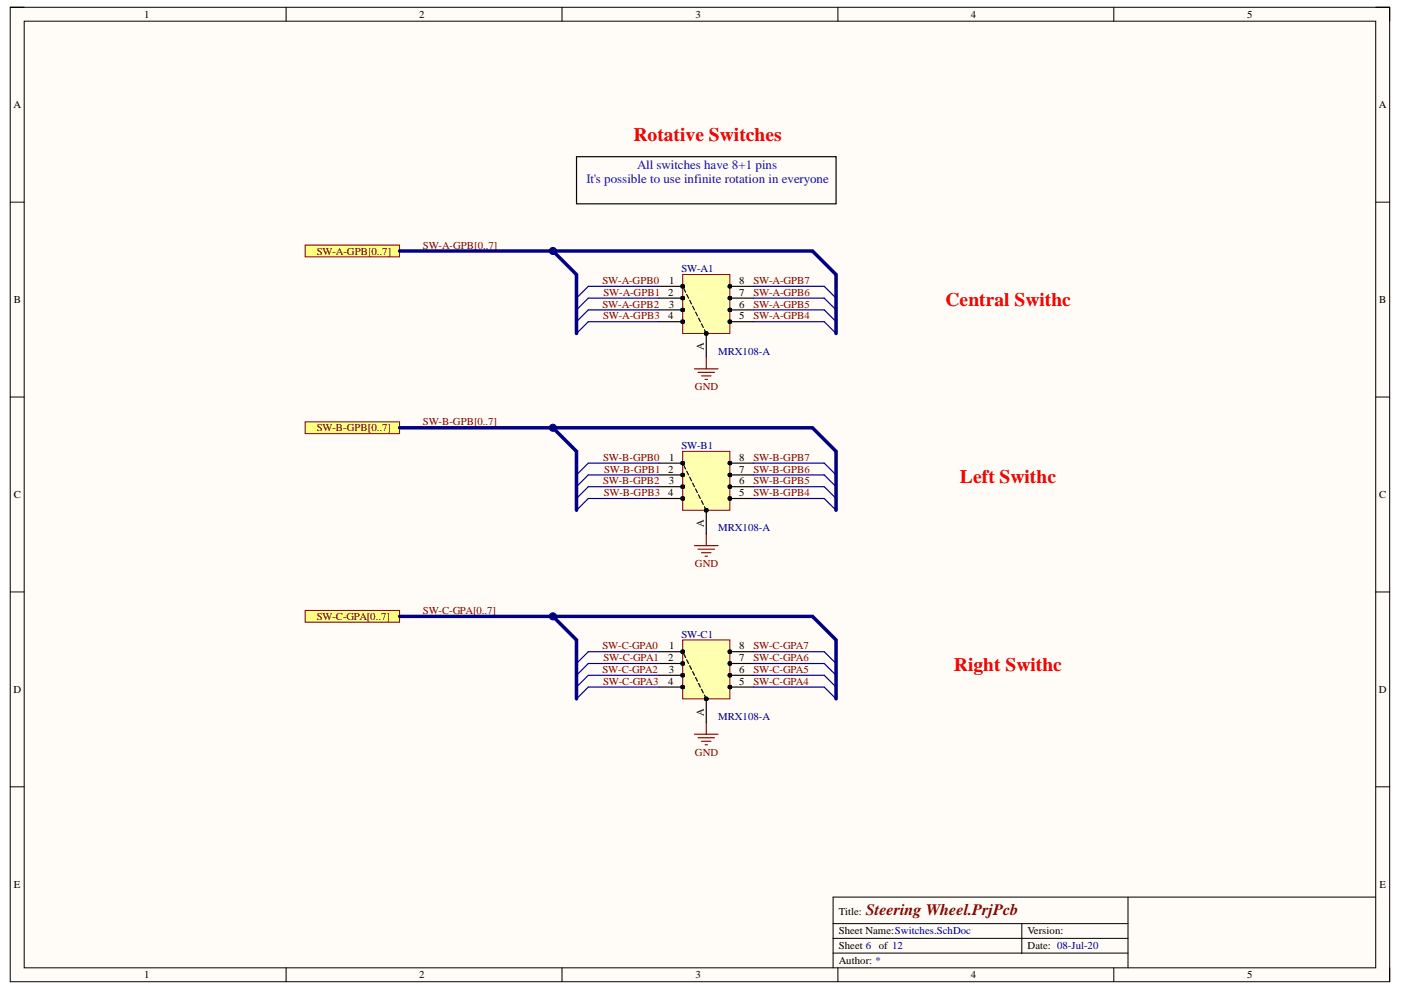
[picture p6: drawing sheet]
<svg xmlns="http://www.w3.org/2000/svg" width="297mm" height="210mm" viewBox="0 0 297 210" stroke-linecap="round" stroke-linejoin="round" font-family="sans-serif">
<defs><g id="words">
<g font-size="4.1" fill="#f00">
<text x="134.3" y="29.8">Rotative Switches</text>
<text x="200.5" y="64.8">Central Swithc</text>
<text x="203.5" y="102.3">Left Swithc</text>
<text x="202.3" y="142.3">Right Swithc</text>
</g>
<text font-size="3.4" fill="#800000" x="183.6" y="194">Steering Wheel.PrjPcb</text>
<g font-size="2.7" fill="#00f">
<text x="135.1" y="35.9">All switches have 8+1 pins</text>
<text x="124.3" y="38.9">It's possible to use infinite rotation in everyone</text>
</g>
<g font-size="2.3">
<text x="149.2" y="74.3" transform="rotate(-90 149.2 74.3)">A</text>
<text x="149.2" y="111.8" transform="rotate(-90 149.2 111.8)">A</text>
<text x="149.2" y="151.8" transform="rotate(-90 149.2 151.8)">A</text>
</g>
<g font-size="2.2">
<text x="30.5" y="3.8">1</text>
<text x="88.9" y="3.8">2</text>
<text x="147.4" y="3.8">3</text>
<text x="205.8" y="3.8">4</text>
<text x="264.4" y="3.8">5</text>
<text x="2.8" y="23">A</text>
<text x="292.4" y="23">A</text>
<text x="3" y="64.3">B</text>
<text x="141.7" y="62.7">2</text>
<text x="141.8" y="65.2">3</text>
<text x="141.9" y="60.2">1</text>
<text x="156.7" y="65.2">6</text>
<text x="156.7" y="62.7">7</text>
<text x="156.7" y="60.2">8</text>
<text x="292.4" y="64.3">B</text>
<text x="141.7" y="67.7">4</text>
<text x="156.7" y="67.7">5</text>
<text x="141.7" y="100.2">2</text>
<text x="141.9" y="97.7">1</text>
<text x="156.7" y="100.2">7</text>
<text x="156.7" y="97.7">8</text>
<text x="2.9" y="105.6">C</text>
<text x="141.7" y="105.2">4</text>
<text x="141.8" y="102.7">3</text>
<text x="156.7" y="105.2">5</text>
<text x="156.7" y="102.7">6</text>
<text x="292.4" y="105.6">C</text>
<text x="141.9" y="137.7">1</text>
<text x="156.7" y="137.7">8</text>
<text x="141.7" y="140.2">2</text>
<text x="141.8" y="142.7">3</text>
<text x="156.7" y="142.7">6</text>
<text x="156.7" y="140.2">7</text>
<text x="2.9" y="146.9">D</text>
<text x="141.7" y="145.2">4</text>
<text x="156.7" y="145.2">5</text>
<text x="292.4" y="146.9">D</text>
<text x="3" y="188.3">E</text>
<text x="292.5" y="188.3">E</text>
<text x="177.8" y="194">Title:</text>
<text x="177.8" y="198.1">Sheet Name:Switches.SchDoc</text>
<text x="177.8" y="201.3">Sheet 6</text>
<text x="186.3" y="201.3">of 12</text>
<text x="217.9" y="201.3">Date: 08-Jul-20</text>
<text x="217.9" y="198.1">Version:</text>
<text x="30.5" y="207.4">1</text>
<text x="88.9" y="207.4">2</text>
<text x="147.4" y="207.4">3</text>
<text x="177.8" y="204.4">Author: *</text>
<text x="205.8" y="207.4">4</text>
<text x="264.4" y="207.4">5</text>
</g>
<g font-size="2.2" fill="#800000">
<text x="67.2" y="54">SW-A-GPB[0..7]</text>
<text x="89.7" y="52.7">SW-A-GPB[0..7]</text>
<text x="127.8" y="60.2">SW-A-GPB0</text>
<text x="127.8" y="65.2">SW-A-GPB2</text>
<text x="128" y="62.7">SW-A-GPB1</text>
<text x="159.7" y="60.2">SW-A-GPB7</text>
<text x="159.7" y="62.7">SW-A-GPB6</text>
<text x="159.7" y="65.2">SW-A-GPB5</text>
<text x="127.9" y="67.7">SW-A-GPB3</text>
<text x="159.7" y="67.7">SW-A-GPB4</text>
<text x="147.3" y="82.7">GND</text>
<text x="67.2" y="91.5">SW-B-GPB[0..7]</text>
<text x="89.7" y="90.2">SW-B-GPB[0..7]</text>
<text x="127.9" y="97.7">SW-B-GPB0</text>
<text x="128.1" y="100.2">SW-B-GPB1</text>
<text x="159.7" y="97.7">SW-B-GPB7</text>
<text x="159.7" y="100.2">SW-B-GPB6</text>
<text x="127.9" y="102.7">SW-B-GPB2</text>
<text x="128" y="105.2">SW-B-GPB3</text>
<text x="159.7" y="102.7">SW-B-GPB5</text>
<text x="159.7" y="105.2">SW-B-GPB4</text>
<text x="147.3" y="120.2">GND</text>
<text x="67.2" y="131.4">SW-C-GPA[0..7]</text>
<text x="89.7" y="130.2">SW-C-GPA[0..7]</text>
<text x="127.8" y="137.7">SW-C-GPA0</text>
<text x="159.7" y="137.7">SW-C-GPA7</text>
<text x="127.8" y="142.7">SW-C-GPA2</text>
<text x="128" y="140.2">SW-C-GPA1</text>
<text x="159.7" y="140.2">SW-C-GPA6</text>
<text x="159.7" y="142.7">SW-C-GPA5</text>
<text x="127.9" y="145.2">SW-C-GPA3</text>
<text x="159.7" y="145.2">SW-C-GPA4</text>
<text x="147.3" y="160.2">GND</text>
</g>
<g font-size="2.2" fill="#000080">
<text x="144.5" y="57.7">SW-A1</text>
<text x="152.2" y="75.2">MRX108-A</text>
<text x="144.5" y="95.2">SW-B1</text>
<text x="152.2" y="112.7">MRX108-A</text>
<text x="144.5" y="135.2">SW-C1</text>
<text x="152.2" y="152.7">MRX108-A</text>
</g>
</g></defs>
<path d="M2.2 1.5h292.4v206.6h-292.4z" fill-rule="evenodd" fill="#fffcf8"/>
<path d="M2.2 1.5h292.4v206.6h-292.4z" fill="none" stroke="#000" stroke-width=".21"/>
<path d="M5.1 4.5h286.6v200.7h-286.6z" fill-rule="evenodd" fill="#fffcf8"/>
<g fill="none" stroke="#000" stroke-width=".21">
<path d="M2.2 1.5h2.9M5.1 4.5h286.6v200.7h-286.6zM60.7 1.5v3M119.2 1.5v3M177.7 1.5v3M236.1 1.5v3M291.7 1.5h2.9v3M2.2 42.9h2.9M291.7 42.9h2.9M2.2 84.2h2.9M291.7 84.2h2.9M2.2 125.5h2.9"/>
<path d="M291.7 125.5h2.9M2.2 166.8h2.9M291.7 166.8h2.9M176.6 195.8h62.6M176.6 199h62.6M216.6 195.8v6.4M239.2 190.2v15M291.7 190.2h-115.1v15M60.7 205.2v2.9M119.2 205.2v2.9M176.6 202.1h62.6M177.7 205.2v2.9"/>
<path d="M236.1 205.2v2.9M294.6 205.2v2.9"/>
</g>
<path d="M64.7 89.4h20v2.5h-20z" fill-rule="evenodd" fill="#ffff80"/>
<path d="M64.7 89.4h20v2.5h-20z" fill="none" stroke="#800000" stroke-width=".21"/>
<path d="M147.2 115.7h5M148 116.4h3.5M148.7 117.2h2M149.5 117.9h.5M149.7 113.2v2.5" fill="none" stroke="#800000" stroke-width=".25"/>
<path d="M124.7 98.2l-2.5 2.5M174.8 98.2l2.5 2.5M124.7 100.7l-2.5 2.5M124.7 103.2l-2.5 2.5M124.7 105.7l-2.5 2.5M174.8 100.7l2.5 2.5M174.8 103.2l2.5 2.5M174.8 105.7l2.5 2.5" fill="none" stroke="#000080" stroke-width=".25"/>
<path d="M64.7 129.4h20v2.5h-20z" fill-rule="evenodd" fill="#ffff80"/>
<path d="M64.7 129.4h20v2.5h-20z" fill="none" stroke="#800000" stroke-width=".21"/>
<path d="M147.2 155.7h5M148 156.4h3.5M148.7 157.2h2M149.5 157.9h.5M149.7 153.2v2.5" fill="none" stroke="#800000" stroke-width=".25"/>
<path d="M124.7 138.2l-2.5 2.5M174.8 138.2l2.5 2.5M124.7 140.7l-2.5 2.5M124.7 143.2l-2.5 2.5M124.7 145.7l-2.5 2.5M174.8 140.7l2.5 2.5M174.8 143.2l2.5 2.5M174.8 145.7l2.5 2.5" fill="none" stroke="#000080" stroke-width=".25"/>
<path d="M64.7 52h20v2.5h-20z" fill-rule="evenodd" fill="#ffff80"/>
<path d="M64.7 52h20v2.5h-20z" fill="none" stroke="#800000" stroke-width=".21"/>
<path d="M147.2 78.2h5M148 78.9h3.5M148.7 79.7h2M149.7 75.7v2.5M149.5 80.4h.5" fill="none" stroke="#800000" stroke-width=".25"/>
<path d="M124.7 60.7l-2.5 2.5M124.7 63.2l-2.5 2.5M124.7 65.7l-2.5 2.5M124.7 68.2l-2.5 2.5M174.8 60.7l2.5 2.5M174.8 63.2l2.5 2.5M174.8 65.7l2.5 2.5M174.8 68.2l2.5 2.5" fill="none" stroke="#000080" stroke-width=".25"/>
<path d="M144.7 58.2h10v12.5h-10z" fill-rule="evenodd" fill="#ffffb0"/>
<path d="M144.7 58.2h10v12.5h-10z" fill="none" stroke="#800000" stroke-width=".21"/>
<g fill="none" stroke="#000" stroke-width=".25">
<path d="M139.7 60.7h5M139.7 63.2h5M139.7 65.7h5M139.7 68.2h5M145 61.2l.4 .8M145.6 62.4l.4 .8M146.2 63.7l.4 .8M146.8 64.9l.4 .8M147.5 66.2l.4 .8M148.1 67.4l.4 .8M148.7 68.7l.4 .8M149.4 69.9l.3 .8v5"/>
<path d="M154.7 60.7h5M154.7 63.2h5M154.7 65.7h5M154.7 68.2h5"/>
</g>
<g fill="none" stroke="#000" stroke-width=".74">
<circle cx="144.7" cy="63.2" r=".1"/>
<circle cx="144.7" cy="68.2" r=".1"/>
<circle cx="144.7" cy="60.7" r=".1"/>
<circle cx="144.7" cy="65.7" r=".1"/>
<circle cx="149.7" cy="70.7" r=".1"/>
<circle cx="154.7" cy="63.2" r=".1"/>
<circle cx="154.7" cy="68.2" r=".1"/>
<circle cx="154.7" cy="65.7" r=".1"/>
<circle cx="154.7" cy="60.7" r=".1"/>
</g>
<path d="M144.7 95.7h10v12.5h-10z" fill-rule="evenodd" fill="#ffffb0"/>
<path d="M144.7 95.7h10v12.5h-10z" fill="none" stroke="#800000" stroke-width=".21"/>
<g fill="none" stroke="#000" stroke-width=".25">
<path d="M139.7 98.2h5M145 98.7l.4 .7M145.6 99.9l.4 .8M154.7 98.2h5M139.7 100.7h5M139.7 103.2h5M139.7 105.7h5M146.2 101.2l.4 .7M146.8 102.4l.4 .8M147.5 103.7l.4 .7M148.1 104.9l.4 .8M148.7 106.2l.4 .7"/>
<path d="M149.4 107.4l.3 .8v5M154.7 100.7h5M154.7 103.2h5M154.7 105.7h5"/>
</g>
<g fill="none" stroke="#000" stroke-width=".74">
<circle cx="144.7" cy="98.2" r=".1"/>
<circle cx="154.7" cy="98.2" r=".1"/>
<circle cx="144.7" cy="103.2" r=".1"/>
<circle cx="144.7" cy="100.7" r=".1"/>
<circle cx="144.7" cy="105.7" r=".1"/>
<circle cx="149.7" cy="108.2" r=".1"/>
<circle cx="154.7" cy="103.2" r=".1"/>
<circle cx="154.7" cy="100.7" r=".1"/>
<circle cx="154.7" cy="105.7" r=".1"/>
</g>
<path d="M144.7 135.7h10v12.5h-10z" fill-rule="evenodd" fill="#ffffb0"/>
<path d="M144.7 135.7h10v12.5h-10z" fill="none" stroke="#800000" stroke-width=".21"/>
<g fill="none" stroke="#000" stroke-width=".25">
<path d="M122.2 33.2h55.1v10h-55.1zM139.7 138.2h5M145 138.6l.4 .8M145.6 139.9l.4 .8M154.7 138.2h5M139.7 140.7h5M139.7 143.2h5M139.7 145.7h5M146.2 141.1l.4 .8M146.8 142.4l.4 .8M147.5 143.6l.4 .8M148.1 144.9l.4 .8"/>
<path d="M148.7 146.1l.4 .8M149.4 147.4l.3 .8v5M154.7 140.7h5M154.7 143.2h5M154.7 145.7h5"/>
</g>
<g fill="none" stroke="#000" stroke-width=".74">
<circle cx="144.7" cy="138.2" r=".1"/>
<circle cx="154.7" cy="138.2" r=".1"/>
<circle cx="144.7" cy="143.2" r=".1"/>
<circle cx="144.7" cy="140.7" r=".1"/>
<circle cx="144.7" cy="145.7" r=".1"/>
<circle cx="149.7" cy="148.2" r=".1"/>
<circle cx="154.7" cy="143.2" r=".1"/>
<circle cx="154.7" cy="140.7" r=".1"/>
<circle cx="154.7" cy="145.7" r=".1"/>
</g>
<path d="M159.7 63.2h15.1" fill="none" stroke="#000080" stroke-width=".25"/>
<path d="M117.2 53.2l5 5v12.5" fill="none" stroke="#000080" stroke-width=".74"/>
<circle cx="117.2" cy="53.2" r=".75" fill="#000080"/>
<circle cx="117.2" cy="53.2" r=".75" fill="none" stroke="#000080" stroke-width=".21"/>
<g fill="none" stroke="#000080" stroke-width=".25">
<path d="M124.7 68.2h15M124.7 65.7h15M124.7 63.2h15M124.7 60.7h15M159.7 68.2h15.1M159.7 65.7h15.1M159.7 60.7h15.1M124.7 98.2h15M159.7 98.2h15.1M124.7 105.7h15M124.7 103.2h15M124.7 100.7h15"/>
<path d="M159.7 105.7h15.1M159.7 103.2h15.1M159.7 100.7h15.1M124.7 138.2h15M159.7 138.2h15.1M124.7 145.7h15M124.7 143.2h15M124.7 140.7h15M159.7 145.7h15.1M159.7 143.2h15.1M159.7 140.7h15.1"/>
</g>
<path d="M84.7 53.2h87.6l5 5v12.5M84.7 90.7h87.6l5 5v12.5M84.7 130.7h87.6l5 5v12.5M117.2 130.7l5 5v12.5" fill="none" stroke="#000080" stroke-width=".74"/>
<circle cx="117.2" cy="130.7" r=".75" fill="#000080"/>
<circle cx="117.2" cy="130.7" r=".75" fill="none" stroke="#000080" stroke-width=".21"/>
<path d="M117.2 90.7l5 5v12.5" fill="none" stroke="#000080" stroke-width=".74"/>
<circle cx="117.2" cy="90.7" r=".75" fill="#000080"/>
<circle cx="117.2" cy="90.7" r=".75" fill="none" stroke="#000080" stroke-width=".21"/>
<use href="#words"/>
</svg>
